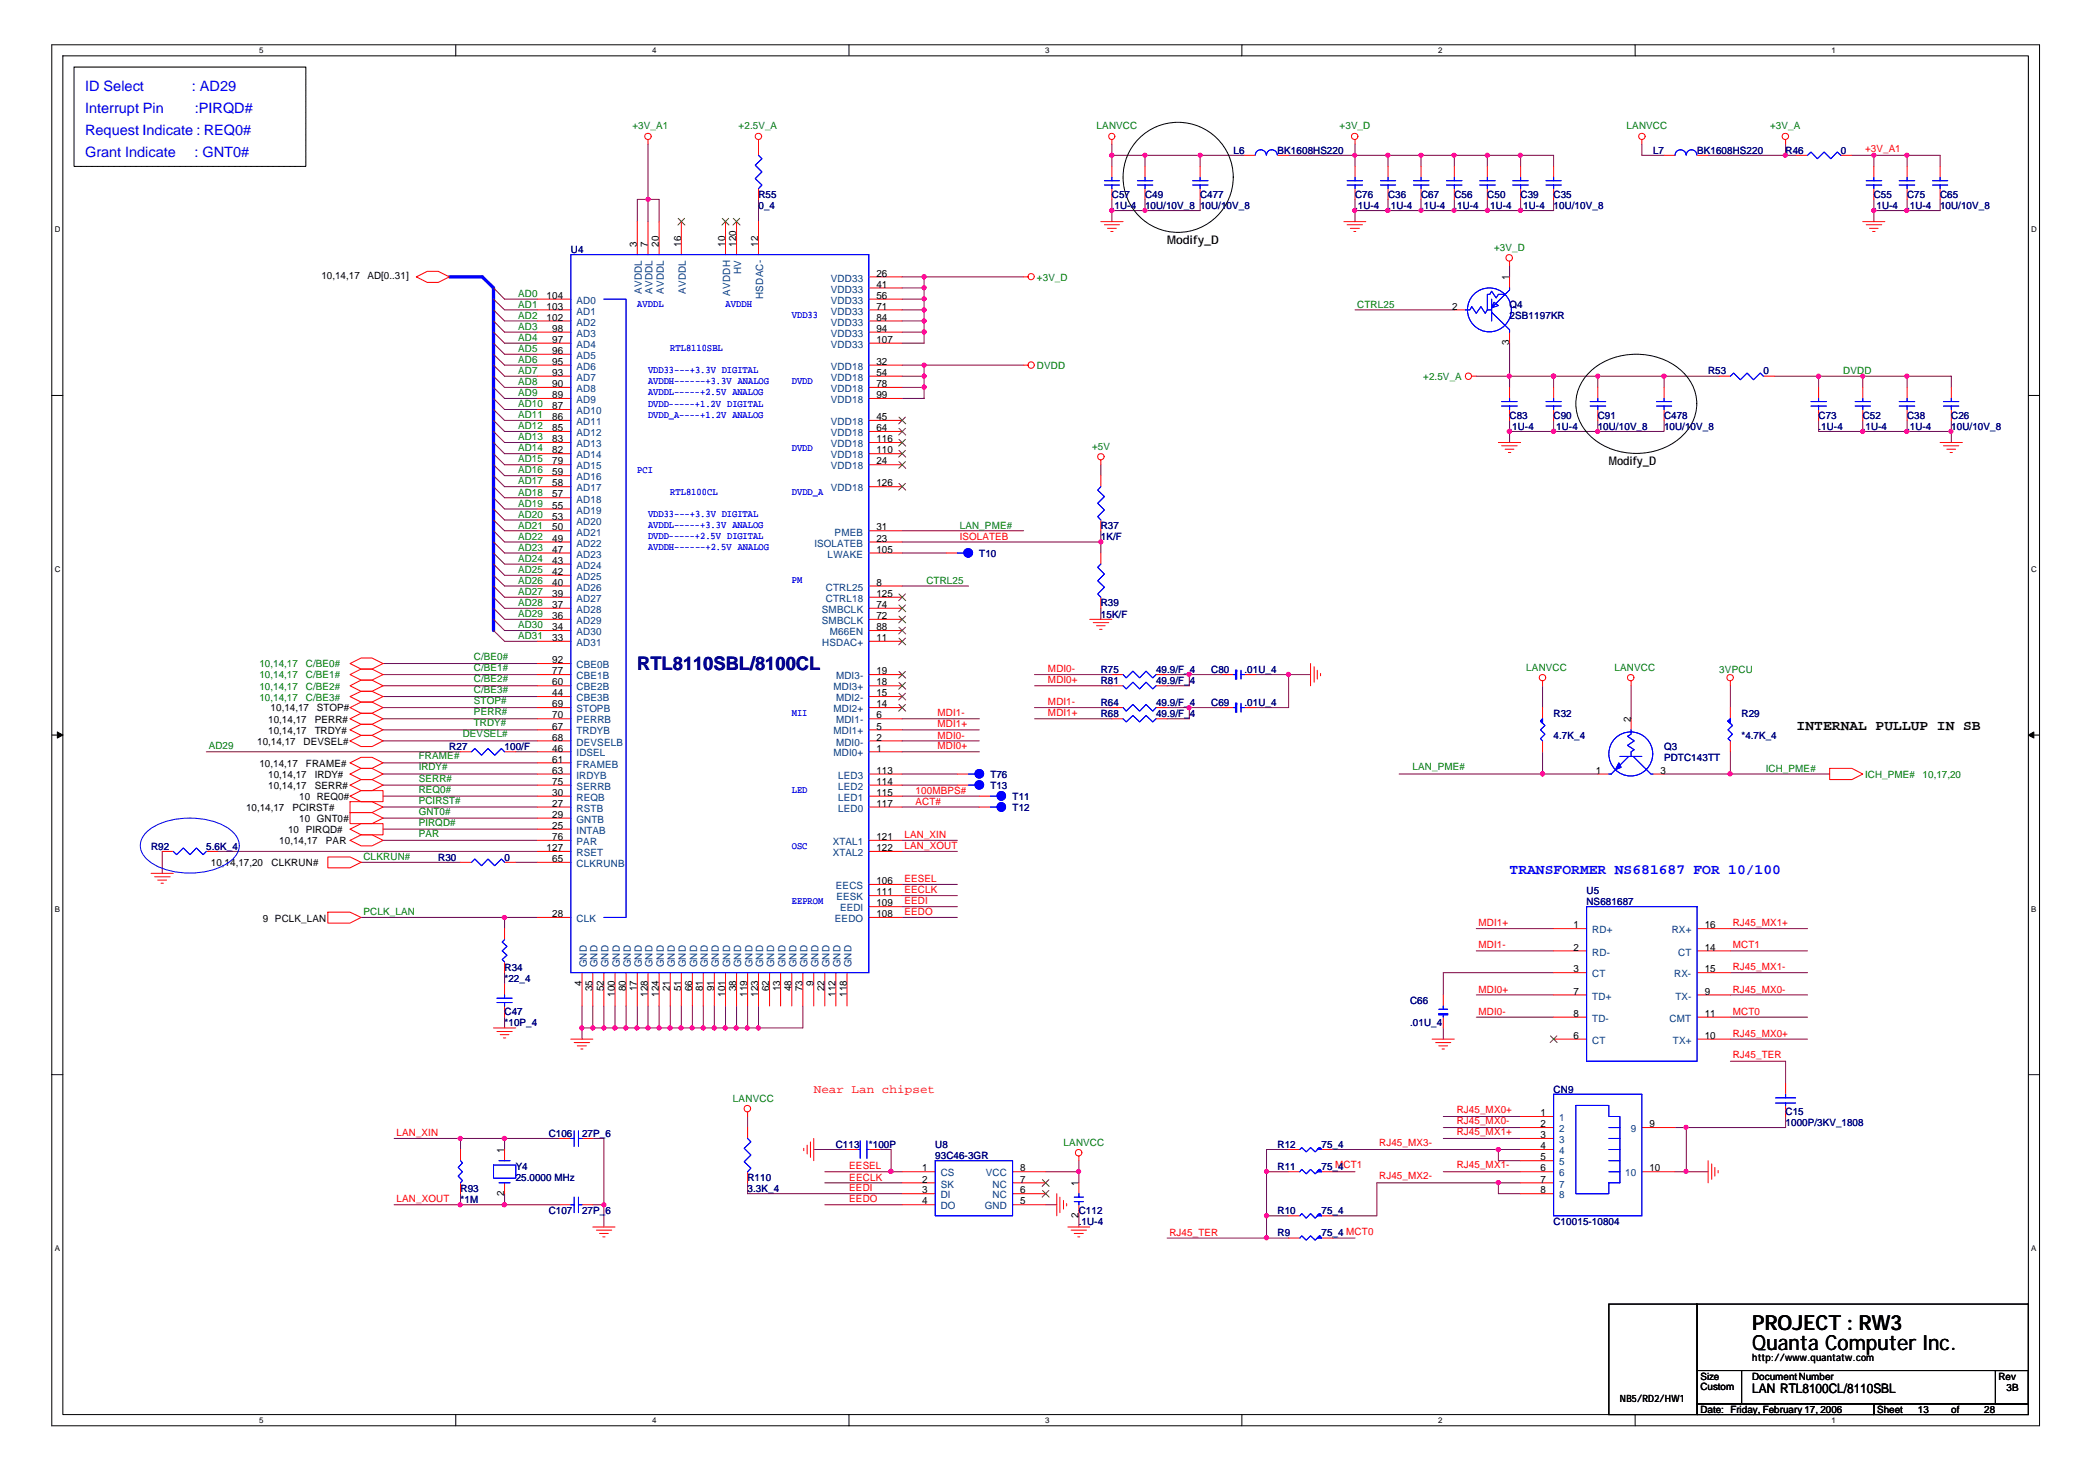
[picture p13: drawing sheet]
<svg xmlns="http://www.w3.org/2000/svg" width="297mm" height="210mm" viewBox="0 0 297 210" stroke-linecap="round" stroke-linejoin="round" font-family="sans-serif">
<defs><g id="words">
<g font-size="2.9">
<text x="248.5" y="191.3">Quanta Computer Inc.</text>
<text x="248.5" y="188.5">PROJECT : RW3</text>
</g>
<text font-size="2.6" fill="#000080" x="90.4" y="95">RTL8110SBL/8100CL</text>
<g font-size="2" fill="#00f">
<text x="12.1" y="16">Interrupt Pin</text>
<text x="12.1" y="12.9">ID Select</text>
<text x="27.2" y="12.9">: AD29</text>
<text x="27.6" y="16">:PIRQD#</text>
<text x="12.1" y="19.2">Request Indicate : REQ0#</text>
<text x="12.1" y="22.3">Grant Indicate</text>
<text x="27.6" y="22.3">: GNT0#</text>
<text x="214" y="123.9">TRANSFORMER NS681687 FOR 10/100</text>
</g>
<text font-size="2" x="254.7" y="103.5">INTERNAL PULLUP IN SB</text>
<text font-size="1.9" x="248.5" y="197.5">LAN RTL8100CL/8110SBL</text>
<g font-size="1.7">
<text x="165.5" y="34.6">Modify_D</text>
<text x="228.1" y="65.9">Modify_D</text>
</g>
<text font-size="1.7" fill="#f00" x="115.4" y="154.9">Near Lan chipset</text>
<g font-size="1.4" fill="#008000">
<text x="89.7" y="18.3">+3V_A1</text>
<text x="104.7" y="18.3">+2.5V_A</text>
<text x="155.5" y="18.3">LANVCC</text>
<text x="189.9" y="18.3">+3V_D</text>
<text x="230.6" y="18.3">LANVCC</text>
<text x="251" y="18.3">+3V_A</text>
<text x="211.8" y="35.6">+3V_D</text>
<text x="147" y="39.8">+3V_D</text>
<text x="73.4" y="43.6">AD1</text>
<text x="73.4" y="46.7">AD3</text>
<text x="73.4" y="42.1">AD0</text>
<text x="73.4" y="45.2">AD2</text>
<text x="192.4" y="43.6">CTRL25</text>
<text x="73.4" y="49.9">AD5</text>
<text x="73.4" y="51.4">AD6</text>
<text x="73.4" y="48.3">AD4</text>
<text x="73.4" y="53">AD7</text>
<text x="147" y="52.3">DVDD</text>
<text x="201.8" y="53.9">+2.5V_A</text>
<text x="261.3" y="53">DVDD</text>
<text x="73.4" y="54.6">AD8</text>
<text x="73.4" y="56.1">AD9</text>
<text x="73.4" y="59.2">AD11</text>
<text x="73.4" y="57.7">AD10</text>
<text x="73.4" y="62.4">AD13</text>
<text x="73.4" y="64">AD14</text>
<text x="73.4" y="65.5">AD15</text>
<text x="73.4" y="60.8">AD12</text>
<text x="154.8" y="63.7">+5V</text>
<text x="73.4" y="68.6">AD17</text>
<text x="73.4" y="70.2">AD18</text>
<text x="73.4" y="71.8">AD19</text>
<text x="73.4" y="67.1">AD16</text>
<text x="73.4" y="74.9">AD21</text>
<text x="73.4" y="73.4">AD20</text>
<text x="73.4" y="76.5">AD22</text>
<text x="136.1" y="74.9">LAN_PME#</text>
<text x="73.4" y="81.2">AD25</text>
<text x="73.4" y="78">AD23</text>
<text x="73.4" y="82.7">AD26</text>
<text x="73.4" y="79.6">AD24</text>
<text x="131.4" y="82.7">CTRL25</text>
<text x="73.4" y="89">AD30</text>
<text x="73.4" y="84.3">AD27</text>
<text x="73.4" y="85.9">AD28</text>
<text x="73.4" y="87.5">AD29</text>
<text x="36.8" y="94.6">10,14,17</text>
<text x="43.4" y="94.6">C/BE0#</text>
<text x="67.2" y="95.1">C/BE1#</text>
<text x="67.2" y="93.5">C/BE0#</text>
<text x="73.4" y="90.6">AD31</text>
<text x="216.4" y="95">LANVCC</text>
<text x="228.9" y="95">LANVCC</text>
<text x="243.8" y="95.4">3VPCU</text>
<text x="36.8" y="96.2">10,14,17</text>
<text x="36.8" y="99.3">10,14,17</text>
<text x="36.8" y="97.7">10,14,17</text>
<text x="43.4" y="96.2">C/BE1#</text>
<text x="43.4" y="99.3">C/BE3#</text>
<text x="43.4" y="97.7">C/BE2#</text>
<text x="67.2" y="101.4">PERR#</text>
<text x="67.2" y="98.3">C/BE3#</text>
<text x="67.2" y="96.7">C/BE2#</text>
<text x="67.2" y="99.8">STOP#</text>
<text x="29.6" y="106.2">AD29</text>
<text x="59.4" y="107.6">FRAME#</text>
<text x="65.6" y="104.5">DEVSEL#</text>
<text x="67.2" y="103">TRDY#</text>
<text x="59.4" y="112.4">REQ0#</text>
<text x="59.4" y="109.2">IRDY#</text>
<text x="59.4" y="113.9">PCIRST#</text>
<text x="59.4" y="110.8">SERR#</text>
<text x="200.3" y="109.2">LAN_PME#</text>
<text x="250.4" y="109.4">ICH_PME#</text>
<text x="264.4" y="110.2">ICH_PME#</text>
<text x="272.6" y="110.2">10,17,20</text>
<text x="59.4" y="115.5">GNT0#</text>
<text x="59.4" y="117">PIRQD#</text>
<text x="59.4" y="118.6">PAR</text>
<text x="51.5" y="121.9">CLKRUN#</text>
<text x="51.5" y="129.7">PCLK_LAN</text>
<text x="103.9" y="156.1">LANVCC</text>
<text x="150.8" y="162.4">LANVCC</text>
</g>
<g font-size="1.4" fill="#000080">
<text x="174.9" y="21.8">L6</text>
<text x="181.1" y="21.8">BK1608HS220</text>
<text x="234.4" y="21.8">L7</text>
<text x="240.6" y="21.8">BK1608HS220</text>
<text x="253.2" y="21.8">R46</text>
<text x="261" y="21.8">0</text>
<text x="107.5" y="28">R55</text>
<text x="107.5" y="29.6">0_4</text>
<text x="157.6" y="28">C57</text>
<text x="157.6" y="29.6">.1U-4</text>
<text x="162.3" y="28">C49</text>
<text x="162.3" y="29.6">10U/10V_8</text>
<text x="170.2" y="28">C477</text>
<text x="170.2" y="29.6">10U/10V_8</text>
<text x="192.1" y="28">C76</text>
<text x="192.1" y="29.6">.1U-4</text>
<text x="196.8" y="28">C36</text>
<text x="196.8" y="29.6">.1U-4</text>
<text x="201.5" y="28">C67</text>
<text x="201.5" y="29.6">.1U-4</text>
<text x="206.2" y="28">C56</text>
<text x="206.2" y="29.6">.1U-4</text>
<text x="210.9" y="28">C50</text>
<text x="210.9" y="29.6">.1U-4</text>
<text x="215.6" y="28">C39</text>
<text x="215.6" y="29.6">.1U-4</text>
<text x="220.3" y="28">C35</text>
<text x="220.3" y="29.6">10U/10V_8</text>
<text x="265.7" y="28">C55</text>
<text x="265.7" y="29.6">.1U-4</text>
<text x="270.4" y="28">C75</text>
<text x="270.4" y="29.6">.1U-4</text>
<text x="275.1" y="28">C65</text>
<text x="275.1" y="29.6">10U/10V_8</text>
<text x="80.9" y="35.9">U4</text>
<text x="214" y="43.7">Q4</text>
<text x="214" y="45.3">2SB1197KR</text>
<text x="242.2" y="53.1">R53</text>
<text x="250" y="53.1">0</text>
<text x="214" y="59.4">C83</text>
<text x="220.3" y="59.4">C90</text>
<text x="226.5" y="59.4">C91</text>
<text x="235.9" y="59.4">C478</text>
<text x="257.8" y="59.4">C73</text>
<text x="264.1" y="59.4">C52</text>
<text x="270.4" y="59.4">C38</text>
<text x="276.7" y="59.4">C26</text>
<text x="214" y="60.9">.1U-4</text>
<text x="220.3" y="60.9">.1U-4</text>
<text x="226.5" y="60.9">10U/10V_8</text>
<text x="235.9" y="60.9">10U/10V_8</text>
<text x="257.8" y="60.9">.1U-4</text>
<text x="264.1" y="60.9">.1U-4</text>
<text x="270.4" y="60.9">.1U-4</text>
<text x="276.7" y="60.9">10U/10V_8</text>
<text x="156.1" y="75">R37</text>
<text x="156.1" y="76.6">1K/F</text>
<text x="138.8" y="78.9">T10</text>
<text x="156.1" y="86">R39</text>
<text x="156.1" y="87.5">15K/F</text>
<text x="156.1" y="95.4">R75</text>
<text x="163.9" y="95.4">49.9/F_4</text>
<text x="171.7" y="95.4">C80</text>
<text x="176.5" y="95.4">.01U_4</text>
<text x="156.1" y="101.6">R68</text>
<text x="156.1" y="96.9">R81</text>
<text x="156.1" y="100.1">R64</text>
<text x="163.9" y="101.6">49.9/F_4</text>
<text x="163.9" y="96.9">49.9/F_4</text>
<text x="163.9" y="100.1">49.9/F_4</text>
<text x="171.7" y="100.1">C69</text>
<text x="176.5" y="100.1">.01U_4</text>
<text x="220.3" y="101.6">R32</text>
<text x="246.9" y="101.6">R29</text>
<text x="63.7" y="106.3">R27</text>
<text x="71.5" y="106.3">100/F</text>
<text x="220.3" y="104.8">4.7K_4</text>
<text x="235.9" y="106.3">Q3</text>
<text x="235.9" y="107.9">PDTC143TT</text>
<text x="246.9" y="104.8">*4.7K_4</text>
<text x="140.4" y="111.8">T13</text>
<text x="140.4" y="110.2">T76</text>
<text x="143.6" y="113.4">T11</text>
<text x="143.6" y="115">T12</text>
<text x="21.4" y="120.4">R92</text>
<text x="29.3" y="120.4">5.6K_4</text>
<text x="62.1" y="122">R30</text>
<text x="71.5" y="122">0</text>
<text x="225" y="126.7">U5</text>
<text x="225" y="128.2">NS681687</text>
<text x="71.5" y="137.7">R34</text>
<text x="71.5" y="139.2">*22_4</text>
<text x="71.5" y="143.9">C47</text>
<text x="199.9" y="142.3">C66</text>
<text x="71.5" y="145.5">*10P_4</text>
<text x="199.9" y="145.5">.01U_4</text>
<text x="220.3" y="154.9">CN9</text>
<text x="77.8" y="161.1">C106</text>
<text x="82.5" y="161.1">27P_6</text>
<text x="253.2" y="158">C15</text>
<text x="253.2" y="159.6">1000P/3KV_1808</text>
<text x="73.1" y="165.8">Y4</text>
<text x="73.1" y="167.4">25.0000 MHz</text>
<text x="106" y="167.4">R110</text>
<text x="118.5" y="162.7">C113</text>
<text x="123.2" y="162.7">*100P</text>
<text x="132.6" y="162.7">U8</text>
<text x="132.6" y="164.3">93C46-3GR</text>
<text x="181.1" y="165.8">R11</text>
<text x="181.1" y="162.7">R12</text>
<text x="187.4" y="165.8">75_4</text>
<text x="187.4" y="162.7">75_4</text>
<text x="65.3" y="169">R93</text>
<text x="65.3" y="170.5">*1M</text>
<text x="77.8" y="172.1">C107</text>
<text x="82.5" y="172.1">27P_6</text>
<text x="106" y="169">3.3K_4</text>
<text x="153" y="172.1">C112</text>
<text x="153" y="173.7">.1U-4</text>
<text x="181.1" y="172.1">R10</text>
<text x="187.4" y="172.1">75_4</text>
<text x="220.3" y="173.7">C10015-10804</text>
<text x="181.1" y="175.2">R9</text>
<text x="187.4" y="175.2">75_4 MCT0</text>
</g>
<g font-size="1.4" fill="#f00">
<text x="264.4" y="21.5">+3V_A1</text>
<text x="136.1" y="76.5">ISOLATEB</text>
<text x="148.6" y="95.3">MDI0-</text>
<text x="132.9" y="101.5">MDI1-</text>
<text x="148.6" y="96.9">MDI0+</text>
<text x="148.6" y="100">MDI1-</text>
<text x="148.6" y="101.5">MDI1+</text>
<text x="132.9" y="103.1">MDI1+</text>
<text x="132.9" y="104.7">MDI0-</text>
<text x="132.9" y="106.2">MDI0+</text>
<text x="129.8" y="112.5">100MBPS#</text>
<text x="128.2" y="118.8">LAN_XIN</text>
<text x="129.8" y="114">ACT#</text>
<text x="128.2" y="120.4">LAN_XOUT</text>
<text x="128.2" y="125">EESEL</text>
<text x="128.2" y="126.6">EECLK</text>
<text x="128.2" y="128.2">EEDI</text>
<text x="128.2" y="129.7">EEDO</text>
<text x="209.6" y="131.3">MDI1+</text>
<text x="245.7" y="131.3">RJ45_MX1+</text>
<text x="209.6" y="134.4">MDI1-</text>
<text x="245.7" y="137.5">RJ45_MX1-</text>
<text x="245.7" y="134.4">MCT1</text>
<text x="209.6" y="140.7">MDI0+</text>
<text x="209.6" y="143.8">MDI0-</text>
<text x="245.7" y="140.7">RJ45_MX0-</text>
<text x="245.7" y="143.8">MCT0</text>
<text x="245.7" y="149.9">RJ45_TER</text>
<text x="245.7" y="146.9">RJ45_MX0+</text>
<text x="56.2" y="161">LAN_XIN</text>
<text x="206.5" y="157.8">RJ45_MX0+</text>
<text x="206.5" y="160.9">RJ45_MX1+</text>
<text x="206.5" y="159.3">RJ45_MX0-</text>
<text x="120.4" y="165.7">EESEL</text>
<text x="120.4" y="167.3">EECLK</text>
<text x="189.3" y="165.6">MCT1</text>
<text x="195.6" y="167.2">RJ45_MX2-</text>
<text x="195.6" y="162.4">RJ45_MX3-</text>
<text x="206.5" y="165.6">RJ45_MX1-</text>
<text x="56.2" y="170.4">LAN_XOUT</text>
<text x="120.4" y="170.4">EEDO</text>
<text x="120.4" y="168.8">EEDI</text>
<text x="165.8" y="175.2">RJ45_TER</text>
</g>
<g font-size="1.4">
<text x="90.3" y="35" transform="rotate(-90 90.3 35)">3</text>
<text x="91.8" y="35" transform="rotate(-90 91.8 35)">7</text>
<text x="93.4" y="35" transform="rotate(-90 93.4 35)">20</text>
<text x="96.6" y="35" transform="rotate(-90 96.6 35)">16</text>
<text x="102.8" y="35" transform="rotate(-90 102.8 35)">10</text>
<text x="104.4" y="35" transform="rotate(-90 104.4 35)">120</text>
<text x="107.5" y="35" transform="rotate(-90 107.5 35)">12</text>
<text x="45.6" y="39.6">10,14,17</text>
<text x="52.1" y="39.6">AD[0..31]</text>
<text x="124.3" y="39.2">26</text>
<text x="124.3" y="40.8">41</text>
<text x="214" y="39.7" transform="rotate(-90 214 39.7)">1</text>
<text x="77.5" y="45.4">102</text>
<text x="77.5" y="43.9">103</text>
<text x="77.5" y="42.4">104</text>
<text x="78.3" y="47">98</text>
<text x="124.3" y="42.4">56</text>
<text x="124.3" y="43.9">71</text>
<text x="124.3" y="45.4">84</text>
<text x="124.3" y="47">94</text>
<text x="205.9" y="43.9">2</text>
<text x="78.3" y="53.3">93</text>
<text x="78.3" y="51.7">95</text>
<text x="78.3" y="50.2">96</text>
<text x="78.3" y="48.6">97</text>
<text x="124.3" y="51.7">32</text>
<text x="124.3" y="53.3">54</text>
<text x="124.3" y="48.6">107</text>
<text x="214" y="48.9" transform="rotate(-90 214 48.9)">3</text>
<text x="78.3" y="59.5">86</text>
<text x="78.3" y="58">87</text>
<text x="78.3" y="56.4">89</text>
<text x="78.3" y="54.9">90</text>
<text x="124.3" y="59.5">45</text>
<text x="124.3" y="54.9">78</text>
<text x="124.3" y="56.4">99</text>
<text x="78.3" y="65.8">79</text>
<text x="78.3" y="64.3">82</text>
<text x="78.3" y="62.7">83</text>
<text x="78.3" y="61.1">85</text>
<text x="124.3" y="61.1">64</text>
<text x="124.3" y="64.3">110</text>
<text x="124.3" y="62.7">116</text>
<text x="124.3" y="65.8">24</text>
<text x="78.3" y="70.5">57</text>
<text x="78.3" y="68.9">58</text>
<text x="78.3" y="67.4">59</text>
<text x="124.3" y="68.9">126</text>
<text x="78.3" y="76.8">49</text>
<text x="78.3" y="75.2">50</text>
<text x="78.3" y="73.7">53</text>
<text x="78.3" y="72.1">55</text>
<text x="124.3" y="75.2">31</text>
<text x="124.3" y="76.8">23</text>
<text x="78.3" y="83">40</text>
<text x="78.3" y="81.5">42</text>
<text x="78.3" y="79.9">43</text>
<text x="78.3" y="78.3">47</text>
<text x="124.3" y="78.3">105</text>
<text x="124.3" y="83">8</text>
<text x="78.3" y="89.3">34</text>
<text x="78.3" y="87.7">36</text>
<text x="78.3" y="86.2">37</text>
<text x="78.3" y="84.6">39</text>
<text x="124.3" y="89.3">88</text>
<text x="124.3" y="87.7">72</text>
<text x="124.3" y="86.2">74</text>
<text x="124.3" y="84.6">125</text>
<text x="78.3" y="90.8">33</text>
<text x="78.3" y="95.6">77</text>
<text x="78.3" y="94">92</text>
<text x="124.3" y="95.6">19</text>
<text x="124.3" y="90.8">11</text>
<text x="38.4" y="100.8">10,14,17</text>
<text x="44.9" y="100.8">STOP#</text>
<text x="78.3" y="98.7">44</text>
<text x="78.3" y="97.2">60</text>
<text x="78.3" y="100.2">69</text>
<text x="78.3" y="101.8">70</text>
<text x="124.3" y="101.8">6</text>
<text x="124.3" y="98.7">15</text>
<text x="124.3" y="100.2">14</text>
<text x="124.3" y="97.2">18</text>
<text x="36.5" y="105.6">10,14,17</text>
<text x="38" y="102.4">10,14,17</text>
<text x="38" y="104">10,14,17</text>
<text x="43" y="105.6">DEVSEL#</text>
<text x="44.6" y="102.4">PERR#</text>
<text x="44.6" y="104">TRDY#</text>
<text x="78.3" y="106.5">46</text>
<text x="78.3" y="103.4">67</text>
<text x="78.3" y="105">68</text>
<text x="124.3" y="105">2</text>
<text x="124.3" y="106.5">1</text>
<text x="124.3" y="103.4">5</text>
<text x="231.2" y="102.4" transform="rotate(-90 231.2 102.4)">2</text>
<text x="36.8" y="108.7">10,14,17</text>
<text x="38" y="111.8">10,14,17</text>
<text x="38" y="110.2">10,14,17</text>
<text x="42.4" y="113.4">10 REQ0#</text>
<text x="43.4" y="108.7">FRAME#</text>
<text x="44.6" y="111.8">SERR#</text>
<text x="44.6" y="110.2">IRDY#</text>
<text x="78.3" y="112.8">30</text>
<text x="78.3" y="108.1">61</text>
<text x="78.3" y="109.7">63</text>
<text x="78.3" y="111.2">75</text>
<text x="124.3" y="111.2">114</text>
<text x="124.3" y="112.8">115</text>
<text x="124.3" y="109.7">113</text>
<text x="226.2" y="109.7">1</text>
<text x="235.4" y="109.7">3</text>
<text x="34.9" y="115">10,14,17</text>
<text x="39.6" y="119.6">10,14,17</text>
<text x="40.8" y="118.1">10 PIRQD#</text>
<text x="41.5" y="115">PCIRST#</text>
<text x="42.4" y="116.5">10 GNT0#</text>
<text x="46.2" y="119.6">PAR</text>
<text x="78.3" y="117.5">25</text>
<text x="78.3" y="114.3">27</text>
<text x="78.3" y="115.9">29</text>
<text x="78.3" y="119.1">76</text>
<text x="124.3" y="119.1">121</text>
<text x="124.3" y="114.3">117</text>
<text x="29.9" y="122.8">10,14,17,20</text>
<text x="38.5" y="122.8">CLKRUN#</text>
<text x="77.5" y="120.6">127</text>
<text x="78.3" y="122.2">65</text>
<text x="124.3" y="125.3">106</text>
<text x="124.3" y="120.6">122</text>
<text x="37.3" y="130.6">9 PCLK_LAN</text>
<text x="78.3" y="130">28</text>
<text x="124.3" y="128.5">109</text>
<text x="124.3" y="130">108</text>
<text x="124.3" y="126.9">111</text>
<text x="223.1" y="131.6">1</text>
<text x="241.7" y="131.6">16</text>
<text x="223.1" y="134.7">2</text>
<text x="223.1" y="137.8">3</text>
<text x="241.7" y="134.7">14</text>
<text x="241.7" y="137.8">15</text>
<text x="82.5" y="139.7" transform="rotate(-90 82.5 139.7)">4</text>
<text x="84" y="140.5" transform="rotate(-90 84 140.5)">35</text>
<text x="85.6" y="140.5" transform="rotate(-90 85.6 140.5)">52</text>
<text x="87.2" y="141.3" transform="rotate(-90 87.2 141.3)">100</text>
<text x="88.7" y="140.5" transform="rotate(-90 88.7 140.5)">80</text>
<text x="90.3" y="140.5" transform="rotate(-90 90.3 140.5)">17</text>
<text x="91.8" y="141.3" transform="rotate(-90 91.8 141.3)">128</text>
<text x="93.4" y="141.3" transform="rotate(-90 93.4 141.3)">124</text>
<text x="95" y="140.5" transform="rotate(-90 95 140.5)">21</text>
<text x="96.6" y="140.5" transform="rotate(-90 96.6 140.5)">51</text>
<text x="98.1" y="140.5" transform="rotate(-90 98.1 140.5)">66</text>
<text x="99.7" y="140.5" transform="rotate(-90 99.7 140.5)">81</text>
<text x="101.2" y="140.5" transform="rotate(-90 101.2 140.5)">91</text>
<text x="102.8" y="141.3" transform="rotate(-90 102.8 141.3)">101</text>
<text x="104.4" y="140.5" transform="rotate(-90 104.4 140.5)">38</text>
<text x="106" y="141.3" transform="rotate(-90 106 141.3)">119</text>
<text x="107.5" y="141.3" transform="rotate(-90 107.5 141.3)">123</text>
<text x="109.1" y="140.5" transform="rotate(-90 109.1 140.5)">62</text>
<text x="110.6" y="140.5" transform="rotate(-90 110.6 140.5)">13</text>
<text x="112.2" y="140.5" transform="rotate(-90 112.2 140.5)">48</text>
<text x="113.8" y="140.5" transform="rotate(-90 113.8 140.5)">73</text>
<text x="115.3" y="139.7" transform="rotate(-90 115.3 139.7)">9</text>
<text x="116.9" y="140.5" transform="rotate(-90 116.9 140.5)">22</text>
<text x="118.5" y="141.3" transform="rotate(-90 118.5 141.3)">112</text>
<text x="120.1" y="141.3" transform="rotate(-90 120.1 141.3)">118</text>
<text x="223.1" y="141">7</text>
<text x="241.7" y="141">9</text>
<text x="223.1" y="144.1">8</text>
<text x="223.1" y="147.2">6</text>
<text x="241.7" y="147.2">10</text>
<text x="241.7" y="144.1">11</text>
<text x="218.4" y="158.2">1</text>
<text x="218.4" y="159.8">2</text>
<text x="218.4" y="161.3">3</text>
<text x="233.9" y="159.8">9</text>
<text x="71.5" y="163.4" transform="rotate(-90 71.5 163.4)">1</text>
<text x="130.7" y="166">1</text>
<text x="130.7" y="167.6">2</text>
<text x="144.6" y="166">8</text>
<text x="144.6" y="167.6">7</text>
<text x="218.4" y="167.6">7</text>
<text x="218.4" y="164.5">5</text>
<text x="218.4" y="166">6</text>
<text x="218.4" y="162.9">4</text>
<text x="233.9" y="166">10</text>
<text x="71.5" y="169.5" transform="rotate(-90 71.5 169.5)">2</text>
<text x="130.7" y="169.1">3</text>
<text x="130.7" y="170.7">4</text>
<text x="144.6" y="170.7">5</text>
<text x="144.6" y="169.1">6</text>
<text x="152.9" y="172.6" transform="rotate(-90 152.9 172.6)">2</text>
<text x="152.9" y="168.1" transform="rotate(-90 152.9 168.1)">1</text>
<text x="218.4" y="169.1">8</text>
<text x="241.1" y="195.6">Size</text>
<text x="241.1" y="197">Custom</text>
<text x="248.5" y="195.6">Document Number</text>
<text x="248.5" y="193">http://www.quantatw.com</text>
<text x="283.4" y="195.6">Rev</text>
<text x="284.5" y="197.1">3B</text>
<text x="229.7" y="198.8">NB5/RD2/HW1</text>
<text x="241.1" y="200.3">Date: Friday, February 17, 2006</text>
<text x="266.2" y="200.3">Sheet</text>
<text x="271.9" y="200.3">13</text>
<text x="276.7" y="200.3">of</text>
<text x="281.3" y="200.3">28</text>
</g>
<g font-size="1.4" fill="#004080">
<text x="91" y="41.6" transform="rotate(-90 91 41.6)">AVDDL</text>
<text x="92.5" y="41.6" transform="rotate(-90 92.5 41.6)">AVDDL</text>
<text x="94.1" y="41.6" transform="rotate(-90 94.1 41.6)">AVDDL</text>
<text x="97.3" y="41.6" transform="rotate(-90 97.3 41.6)">AVDDL</text>
<text x="103.5" y="41.9" transform="rotate(-90 103.5 41.9)">AVDDH</text>
<text x="105.1" y="38.9" transform="rotate(-90 105.1 38.9)">HV</text>
<text x="117.8" y="39.9">VDD33</text>
<text x="117.8" y="41.5">VDD33</text>
<text x="81.7" y="47.7">AD3</text>
<text x="81.7" y="46.2">AD2</text>
<text x="81.7" y="44.6">AD1</text>
<text x="81.7" y="43.1">AD0</text>
<text x="108.2" y="42.4" transform="rotate(-90 108.2 42.4)">HSDAC-</text>
<text x="117.8" y="43.1">VDD33</text>
<text x="117.8" y="44.6">VDD33</text>
<text x="117.8" y="46.2">VDD33</text>
<text x="117.8" y="47.7">VDD33</text>
<text x="81.7" y="54">AD7</text>
<text x="81.7" y="52.4">AD6</text>
<text x="81.7" y="50.9">AD5</text>
<text x="81.7" y="49.3">AD4</text>
<text x="117.8" y="52.4">VDD18</text>
<text x="117.8" y="54">VDD18</text>
<text x="117.8" y="49.3">VDD33</text>
<text x="81.7" y="58.7">AD10</text>
<text x="81.7" y="57.1">AD9</text>
<text x="81.7" y="55.6">AD8</text>
<text x="117.8" y="55.6">VDD18</text>
<text x="117.8" y="57.1">VDD18</text>
<text x="81.7" y="65">AD14</text>
<text x="81.7" y="63.4">AD13</text>
<text x="81.7" y="61.8">AD12</text>
<text x="81.7" y="60.2">AD11</text>
<text x="117.8" y="60.2">VDD18</text>
<text x="117.8" y="61.8">VDD18</text>
<text x="117.8" y="65">VDD18</text>
<text x="117.8" y="63.4">VDD18</text>
<text x="81.7" y="71.2">AD18</text>
<text x="81.7" y="69.6">AD17</text>
<text x="81.7" y="68.1">AD16</text>
<text x="81.7" y="66.5">AD15</text>
<text x="117.8" y="69.6">VDD18</text>
<text x="117.8" y="66.5">VDD18</text>
<text x="81.7" y="77.5">AD22</text>
<text x="81.7" y="75.9">AD21</text>
<text x="81.7" y="74.4">AD20</text>
<text x="81.7" y="72.8">AD19</text>
<text x="115.5" y="77.5">ISOLATEB</text>
<text x="118.3" y="75.9">PMEB</text>
<text x="81.7" y="83.7">AD26</text>
<text x="81.7" y="82.2">AD25</text>
<text x="81.7" y="80.6">AD24</text>
<text x="81.7" y="79">AD23</text>
<text x="117.1" y="83.7">CTRL25</text>
<text x="117.3" y="79">LWAKE</text>
<text x="81.7" y="88.5">AD29</text>
<text x="81.7" y="86.9">AD28</text>
<text x="81.7" y="85.3">AD27</text>
<text x="116.5" y="88.5">SMBCLK</text>
<text x="116.5" y="86.9">SMBCLK</text>
<text x="117.1" y="85.3">CTRL18</text>
<text x="81.7" y="91.5">AD31</text>
<text x="81.7" y="90">AD30</text>
<text x="81.7" y="94.7">CBE0B</text>
<text x="116.6" y="91.5">HSDAC+</text>
<text x="117.6" y="90">M66EN</text>
<text x="81.7" y="99.4">CBE3B</text>
<text x="81.7" y="97.9">CBE2B</text>
<text x="81.7" y="101">STOPB</text>
<text x="81.7" y="96.3">CBE1B</text>
<text x="118.2" y="101">MDI2+</text>
<text x="118.2" y="97.9">MDI3+</text>
<text x="118.6" y="99.4">MDI2-</text>
<text x="118.6" y="96.3">MDI3-</text>
<text x="81.7" y="107.2">IDSEL</text>
<text x="81.7" y="104.1">TRDYB</text>
<text x="81.7" y="105.7">DEVSELB</text>
<text x="81.7" y="102.5">PERRB</text>
<text x="118.2" y="107.2">MDI0+</text>
<text x="118.2" y="104.1">MDI1+</text>
<text x="118.6" y="105.7">MDI0-</text>
<text x="118.6" y="102.5">MDI1-</text>
<text x="81.7" y="113.5">REQB</text>
<text x="81.7" y="108.8">FRAMEB</text>
<text x="81.7" y="110.4">IRDYB</text>
<text x="81.7" y="111.9">SERRB</text>
<text x="118.8" y="111.9">LED2</text>
<text x="118.8" y="113.5">LED1</text>
<text x="118.8" y="110.4">LED3</text>
<text x="81.7" y="118.2">INTAB</text>
<text x="81.7" y="115">RSTB</text>
<text x="81.7" y="116.6">GNTB</text>
<text x="81.7" y="119.8">PAR</text>
<text x="118.1" y="119.8">XTAL1</text>
<text x="118.8" y="115">LED0</text>
<text x="81.7" y="122.9">CLKRUNB</text>
<text x="81.7" y="121.3">RSET</text>
<text x="118.1" y="121.3">XTAL2</text>
<text x="81.7" y="130.7">CLK</text>
<text x="118.4" y="130.7">EEDO</text>
<text x="118.5" y="126">EECS</text>
<text x="118.6" y="127.6">EESK</text>
<text x="119.1" y="129.2">EEDI</text>
<text x="83.2" y="137.1" transform="rotate(-90 83.2 137.1)">GND</text>
<text x="84.7" y="137.1" transform="rotate(-90 84.7 137.1)">GND</text>
<text x="86.3" y="137.1" transform="rotate(-90 86.3 137.1)">GND</text>
<text x="87.9" y="137.1" transform="rotate(-90 87.9 137.1)">GND</text>
<text x="89.4" y="137.1" transform="rotate(-90 89.4 137.1)">GND</text>
<text x="91" y="137.1" transform="rotate(-90 91 137.1)">GND</text>
<text x="92.5" y="137.1" transform="rotate(-90 92.5 137.1)">GND</text>
<text x="94.1" y="137.1" transform="rotate(-90 94.1 137.1)">GND</text>
<text x="95.7" y="137.1" transform="rotate(-90 95.7 137.1)">GND</text>
<text x="97.3" y="137.1" transform="rotate(-90 97.3 137.1)">GND</text>
<text x="98.8" y="137.1" transform="rotate(-90 98.8 137.1)">GND</text>
<text x="100.4" y="137.1" transform="rotate(-90 100.4 137.1)">GND</text>
<text x="101.9" y="137.1" transform="rotate(-90 101.9 137.1)">GND</text>
<text x="103.5" y="137.1" transform="rotate(-90 103.5 137.1)">GND</text>
<text x="105.1" y="137.1" transform="rotate(-90 105.1 137.1)">GND</text>
<text x="106.7" y="137.1" transform="rotate(-90 106.7 137.1)">GND</text>
<text x="108.2" y="137.1" transform="rotate(-90 108.2 137.1)">GND</text>
<text x="109.8" y="137.1" transform="rotate(-90 109.8 137.1)">GND</text>
<text x="111.4" y="137.1" transform="rotate(-90 111.4 137.1)">GND</text>
<text x="112.9" y="137.1" transform="rotate(-90 112.9 137.1)">GND</text>
<text x="114.5" y="137.1" transform="rotate(-90 114.5 137.1)">GND</text>
<text x="116" y="137.1" transform="rotate(-90 116 137.1)">GND</text>
<text x="117.6" y="137.1" transform="rotate(-90 117.6 137.1)">GND</text>
<text x="119.2" y="137.1" transform="rotate(-90 119.2 137.1)">GND</text>
<text x="120.8" y="137.1" transform="rotate(-90 120.8 137.1)">GND</text>
<text x="225.8" y="132.3">RD+</text>
<text x="225.8" y="135.4">RD-</text>
<text x="237" y="132.3">RX+</text>
<text x="237.9" y="135.4">CT</text>
<text x="225.8" y="138.5">CT</text>
<text x="225.8" y="141.7">TD+</text>
<text x="237.4" y="138.5">RX-</text>
<text x="237.6" y="141.7">TX-</text>
<text x="225.8" y="144.8">TD-</text>
<text x="225.8" y="147.9">CT</text>
<text x="236.7" y="144.8">CMT</text>
<text x="237.2" y="147.9">TX+</text>
<text x="221.1" y="158.9">1</text>
<text x="221.1" y="160.5">2</text>
<text x="231.2" y="160.5">9</text>
<text x="133.4" y="166.7">CS</text>
<text x="139.8" y="166.7">VCC</text>
<text x="221.1" y="165.2">5</text>
<text x="221.1" y="166.7">6</text>
<text x="221.1" y="162">3</text>
<text x="221.1" y="163.6">4</text>
<text x="230.4" y="166.7">10</text>
<text x="133.4" y="168.3">SK</text>
<text x="133.4" y="169.8">DI</text>
<text x="133.4" y="171.4">DO</text>
<text x="139.6" y="171.4">GND</text>
<text x="140.7" y="169.8">NC</text>
<text x="140.7" y="168.3">NC</text>
<text x="221.1" y="168.3">7</text>
<text x="221.1" y="169.8">8</text>
</g>
<g font-size="1.4" fill="#00f">
<text x="90.4" y="43.5">AVDDL</text>
<text x="102.9" y="43.5">AVDDH</text>
<text x="112.3" y="45.1">VDD33</text>
<text x="91.9" y="52.9">VDD33---+3.3V DIGITAL</text>
<text x="95" y="49.8">RTL8110SBL</text>
<text x="91.9" y="54.5">AVDDH------+3.3V ANALOG</text>
<text x="91.9" y="56">AVDDL-----+2.5V ANALOG</text>
<text x="91.9" y="57.6">DVDD-----+1.2V DIGITAL</text>
<text x="91.9" y="59.2">DVDD_A----+1.2V ANALOG</text>
<text x="112.3" y="54.5">DVDD</text>
<text x="112.3" y="63.9">DVDD</text>
<text x="90.4" y="67">PCI</text>
<text x="95" y="70.1">RTL8100CL</text>
<text x="112.3" y="70.1">DVDD_A</text>
<text x="91.9" y="73.3">VDD33---+3.3V DIGITAL</text>
<text x="91.9" y="74.9">AVDDL-----+3.3V ANALOG</text>
<text x="91.9" y="76.4">DVDD-----+2.5V DIGITAL</text>
<text x="91.9" y="78">AVDDH------+2.5V ANALOG</text>
<text x="112.3" y="82.7">PM</text>
<text x="112.3" y="101.5">MII</text>
<text x="112.3" y="112.4">LED</text>
<text x="112.3" y="120.3">OSC</text>
<text x="112.3" y="128.1">EEPROM</text>
</g>
<g font-size="1.1">
<text x="36.7" y="7.5">5</text>
<text x="92.5" y="7.5">4</text>
<text x="148.2" y="7.5">3</text>
<text x="203.9" y="7.5">2</text>
<text x="259.7" y="7.5">1</text>
<text x="7.8" y="32.9">D</text>
<text x="288" y="32.9">D</text>
<text x="7.8" y="81.1">C</text>
<text x="288" y="81.1">C</text>
<text x="7.8" y="129.2">B</text>
<text x="288" y="129.2">B</text>
<text x="7.8" y="177.3">A</text>
<text x="288" y="177.3">A</text>
<text x="36.7" y="201.6">5</text>
<text x="92.5" y="201.6">4</text>
<text x="148.2" y="201.6">3</text>
<text x="203.9" y="201.6">2</text>
<text x="259.7" y="201.6">1</text>
</g>
</g></defs>
<g fill="none" stroke="#000" stroke-width=".14">
<path d="M7.3 6.3h281.9v195.8h-281.9zM8.9 7.9h278.7v192.6h-278.7zM10.5 9.5h32.9v14.1h-32.9zM64.6 6.3v1.6M120.4 6.3v1.6M176.1 6.3v1.6M231.8 6.3v1.6M7.3 56h1.6M225.2 52.9a9.8 9.8 0 0 1 13.6 0 6.1 6.1 0 0 1-.7 9.3 9.9 9.9 0 0 1-12.9-.7 6.1 6.1 0 0 1 0-8.6zM287.6 56h1.6M7.3 104.2h1.6M287.6 104.2h1.6"/>
<path d="M7.3 152.3h1.6M287.6 152.3h1.6M228.1 184.8h12.5v15.7h-12.5zM240.6 184.8h47v9.4h-47zM240.6 194.2h6.3v4.8h-6.3zM240.6 199h25.1v1.5h-25.1zM246.9 194.2h40.7v4.8h-4.7v-4.8h4.7v4.8h-40.7zM265.7 199h21.9v1.5h-21.9zM64.6 200.5v1.6M120.4 200.5v1.6M176.1 200.5v1.6M231.8 200.5v1.6"/>
<circle cx="167" cy="25.1" r="7.8"/>
</g>
<g fill="#000" stroke="#000" stroke-width=".14">
<path d="M8.1 103.7l.8 .5-.8 .4z" fill-rule="evenodd"/>
<path d="M287.6 104.2l.8-.5v.9z" fill-rule="evenodd"/>
</g>
<g fill="none" stroke="#800040" stroke-width=".14">
<path d="M90.4 31.4v-3.1h3v3.1M91.9 20.4v11M107.5 28.3v3.1M127.9 39.2h17.2M131 39.2v9.4h-3.1M157.6 22h12.6M157.6 20.4v3.2M157.6 28.3v3.1M162.3 22v1.6M162.3 28.3v1.5M170.2 28.3v1.5h-12.6M176.5 22h-6.3v1.6"/>
<path d="M182.7 22h37.6v1.6M192.1 20.4v3.2M192.1 28.3v3.1M192.1 29.8h9.4M196.8 22v1.6M196.8 28.3v1.5M201.5 22v1.6M201.5 28.3v1.5M206.2 28.3v1.5h-4.7M206.2 22v1.6M210.9 22v1.6M210.9 28.3v1.5"/>
<path d="M214 37.7v1.5M215.6 22v1.6M215.6 28.3v1.5M220.3 28.3v1.5h-14.1M232.8 20.4v1.6h3.1M242.2 22h12.5M253.2 20.4v1.6M262.6 22h12.5v1.6M265.7 22v1.6M265.7 28.3v3.1M270.4 22v1.6M270.4 28.3v1.5"/>
<path d="M275.1 28.3v1.5h-9.4M70 48.6l1.5 1.6h4.7M70 53.3l1.5 1.6h4.7M70 54.9l1.5 1.6h4.7M70 42.4l1.5 1.5h4.7M70 58l1.5 1.6h4.7M70 56.5l1.5 1.5h4.7M70 50.2l1.5 1.6h4.7M70 47.1l1.5 1.5h4.7M70 45.5l1.5 1.6h4.7M70 51.8l1.5 1.5h4.7M70 40.8l1.5 1.6h4.7"/>
<path d="M70 43.9l1.5 1.6h4.7M70 59.6l1.5 1.6h4.7M127.9 54.9h3.1v1.6h-3.1M127.9 43.9h3.1M127.9 51.8h17.2M127.9 47.1h3.1M127.9 53.3h3.1M127.9 42.4h3.1M127.9 45.5h3.1M127.9 40.8h3.1M131 51.8v3.1M192.1 43.9h14.1"/>
<path d="M209.3 53.3h26.6M214 48.6v6.3M214 59.6v3.1M220.3 53.3v1.6M220.3 59.6v1.6M226.5 53.3v1.6M226.5 59.6v1.6M235.9 59.6v1.6h-9.4M243.8 53.3h-7.9v1.6M251.6 53.3h25.1v1.6M257.8 59.6v1.6h18.9M257.8 53.3v1.6"/>
<path d="M264.1 53.3v1.6M264.1 59.6v1.6M270.4 53.3v1.6M270.4 59.6v1.6M276.7 59.6v3.1M70 73.7l1.5 1.5h4.7M70 61.2l1.5 1.5h4.7M70 79.9l1.5 1.6h4.7M70 72.1l1.5 1.6h4.7M70 67.4l1.5 1.6h4.7M70 75.2l1.5 1.6h4.7M70 62.7l1.5 1.6h4.7"/>
<path d="M70 76.8l1.5 1.6h4.7M70 69l1.5 1.5h4.7M70 70.5l1.5 1.6h4.7M70 65.9l1.5 1.5h4.7M70 64.3l1.5 1.6h4.7M70 78.4l1.5 1.5h4.7M127.9 75.2h17.2M127.9 76.8h28.2M127.9 78.4h6.3M156.1 65.9v1.5M156.1 75.2v3.2M214 61.2h12.5"/>
<path d="M54.3 98.7h21.9M54.3 95.6h21.9M54.3 97.2h21.9M54.3 94h21.9M70 81.5l1.5 1.6h4.7M70 87.8l1.5 1.6h4.7M70 83.1l1.5 1.5h4.7M70 89.4l1.5 1.5h4.7M70 84.6l1.5 1.6h4.7M70 86.2l1.5 1.6h4.7M127.9 83.1h9.4M146.7 95.6h10.9"/>
<path d="M146.7 97.2h10.9M156.1 86.2v1.6M165.5 95.6h7.8M168.6 95.6v1.6h-3.1M178 95.6h7.8M182.7 95.6v4.7h-4.7M218.7 97.2v3.1M231.3 97.2v4.7M245.3 97.2v3.1M29.2 106.6h36.1M54.3 116h21.9M54.3 101.9h21.9"/>
<path d="M54.3 112.8h21.9M54.3 103.4h21.9M54.3 105h21.9M54.3 117.5h21.9M54.3 119.1h21.9M54.3 109.7h21.9M54.3 108.1h21.9M54.3 114.4h21.9M54.3 111.3h21.9M54.3 100.3h21.9M73.1 106.6h3.1M127.9 101.9h11"/>
<path d="M127.9 112.8h11M127.9 103.4h11M127.9 105h11M127.9 119.1h7.8M127.9 106.6h11M127.9 109.7h7.8M127.9 114.4h11M127.9 111.3h7.8M146.7 101.9h10.9M146.7 100.3h10.9M165.5 100.3h7.8M168.6 100.3v1.6h-3.1"/>
<path d="M198.4 109.7h28.1M218.7 106.6v3.1M235.9 109.7h23.5M245.3 106.6v3.1M23 120.7v3.1M30.8 120.7h45.4M51.2 130h25M51.2 122.2h14.1M71.5 130v1.6M71.5 137.9v1.5M73.1 122.2h3.1M127.9 130h7.8"/>
<path d="M127.9 120.7h7.8M127.9 125.3h7.8M127.9 126.9h7.8M127.9 128.5h7.8M209.3 131.6h11M209.3 134.8h11M220.3 137.9h-15.7v3.1M245.3 131.6h11M245.3 134.8h11M245.3 137.9h11M71.5 144.2v1.5M82.5 142.6v4.7"/>
<path d="M84 142.6v3.1M85.6 142.6v3.1M87.2 142.6v3.1M88.8 142.6v3.1M90.4 142.6v3.1M91.9 142.6v3.1M93.4 142.6v3.1M95 142.6v3.1M96.6 142.6v3.1M98.2 142.6v3.1M99.7 142.6v3.1M101.3 142.6v3.1"/>
<path d="M102.9 142.6v3.1M104.4 142.6v3.1M106 142.6v3.1M106 158.2v1.6M107.5 142.6v3.1M113.8 142.6v3.1h-31.3M204.6 145.7v1.6M204.6 158.2h11M204.6 159.8h11M209.3 141h11M209.3 144.2h11M239.1 159.8v6.3"/>
<path d="M245.3 150.4h7.9v3.1M245.3 147.3h11M245.3 141h11M245.3 144.2h11M253.2 158.2v1.6h-15.7M55.9 170.8h23.5M55.9 161.4h23.5M65.3 161.4v1.5M65.3 169.2v1.6M71.5 161.4v1.5M71.5 169.2v1.6M84 170.8h1.6"/>
<path d="M84 161.4h1.6v12.5M106 167.6v1.6h21.9M115.4 162.9h4.7M116.9 170.8h11M116.9 166.1h11M116.9 167.6h11M124.8 162.9h1.5v3.2M148.2 170.8h1.6M148.2 166.1h4.8M153 164.5v3.1M153 172.3v1.6M165.5 175.5h17.2"/>
<path d="M179.6 166.1h3.1M179.6 172.3h3.1M182.7 162.9h-3.1v12.6M189 162.9h26.6M189 166.1h3.1M189 175.5h3.1M204.6 166.1h11M204.6 161.4h11M212.4 167.6v1.6h3.2M212.4 162.9v1.6h3.2M215.6 167.6h-20.4v4.7h-6.2M237.5 166.1h4.7"/>
</g>
<g fill="#f0f" stroke="#f0f" stroke-width=".14">
<circle cx="253.1" cy="22" r=".29"/>
<circle cx="71.5" cy="130" r=".31"/>
<circle cx="131" cy="51.7" r=".29"/>
<circle cx="131" cy="53.3" r=".29"/>
<circle cx="131" cy="54.9" r=".3"/>
<circle cx="126.3" cy="166" r=".31"/>
<circle cx="152.9" cy="166" r=".29"/>
<circle cx="156.1" cy="76.8" r=".29"/>
<circle cx="91.9" cy="28.3" r=".29"/>
<circle cx="220.3" cy="53.3" r=".31"/>
<circle cx="270.4" cy="53.3" r=".3"/>
<circle cx="264.1" cy="53.3" r=".29"/>
<circle cx="257.8" cy="53.3" r=".3"/>
<circle cx="226.5" cy="53.3" r=".29"/>
<circle cx="235.9" cy="53.3" r=".31"/>
<circle cx="214" cy="53.3" r=".3"/>
<circle cx="170.2" cy="22" r=".29"/>
<circle cx="157.6" cy="22" r=".3"/>
<circle cx="162.3" cy="22" r=".28"/>
<circle cx="131" cy="40.8" r=".29"/>
<circle cx="131" cy="42.3" r=".29"/>
<circle cx="131" cy="39.2" r=".31"/>
<circle cx="131" cy="47" r=".3"/>
<circle cx="131" cy="45.5" r=".29"/>
<circle cx="131" cy="43.9" r=".29"/>
<circle cx="215.6" cy="22" r=".29"/>
<circle cx="192.1" cy="22" r=".28"/>
<circle cx="196.8" cy="22" r=".3"/>
<circle cx="201.5" cy="22" r=".29"/>
<circle cx="206.2" cy="22" r=".29"/>
<circle cx="210.9" cy="22" r=".29"/>
<circle cx="168.6" cy="100.3" r=".29"/>
<circle cx="168.6" cy="95.6" r=".29"/>
<circle cx="71.5" cy="170.7" r=".31"/>
<circle cx="65.2" cy="161.3" r=".29"/>
<circle cx="71.5" cy="161.3" r=".31"/>
<circle cx="65.2" cy="170.7" r=".29"/>
<circle cx="206.2" cy="29.8" r=".29"/>
<circle cx="210.9" cy="29.8" r=".29"/>
<circle cx="276.6" cy="61.1" r=".29"/>
<circle cx="102.8" cy="145.7" r=".3"/>
<circle cx="270.4" cy="61.1" r=".3"/>
<circle cx="182.7" cy="95.6" r=".29"/>
<circle cx="220.3" cy="61.1" r=".31"/>
<circle cx="85.6" cy="145.7" r=".29"/>
<circle cx="264.1" cy="61.1" r=".29"/>
<circle cx="95" cy="145.7" r=".3"/>
<circle cx="101.3" cy="145.7" r=".3"/>
<circle cx="96.6" cy="145.7" r=".3"/>
<circle cx="98.1" cy="145.7" r=".29"/>
<circle cx="157.6" cy="29.8" r=".3"/>
<circle cx="201.5" cy="29.8" r=".29"/>
<circle cx="106" cy="145.7" r=".29"/>
<circle cx="87.2" cy="145.7" r=".31"/>
<circle cx="93.5" cy="145.7" r=".29"/>
<circle cx="226.5" cy="61.1" r=".29"/>
<circle cx="107.5" cy="145.7" r=".29"/>
<circle cx="88.7" cy="145.7" r=".29"/>
<circle cx="91.9" cy="145.7" r=".3"/>
<circle cx="192.1" cy="29.8" r=".28"/>
<circle cx="196.8" cy="29.8" r=".3"/>
<circle cx="82.5" cy="145.7" r=".29"/>
<circle cx="99.7" cy="145.7" r=".3"/>
<circle cx="85.6" cy="170.7" r=".29"/>
<circle cx="104.4" cy="145.7" r=".3"/>
<circle cx="214" cy="61.1" r=".3"/>
<circle cx="215.6" cy="29.8" r=".29"/>
<circle cx="84.1" cy="145.7" r=".3"/>
<circle cx="90.3" cy="145.7" r=".29"/>
<circle cx="218.7" cy="109.7" r=".3"/>
<circle cx="245.3" cy="109.7" r=".3"/>
<circle cx="212.4" cy="167.6" r=".3"/>
<circle cx="212.4" cy="162.9" r=".3"/>
<circle cx="179.6" cy="166" r=".29"/>
<circle cx="179.6" cy="172.3" r=".29"/>
<circle cx="179.6" cy="175.4" r=".28"/>
<circle cx="239" cy="166" r=".29"/>
<circle cx="239" cy="159.8" r=".28"/>
<circle cx="270.4" cy="22" r=".29"/>
<circle cx="265.7" cy="22" r=".29"/>
<circle cx="270.4" cy="29.8" r=".29"/>
<circle cx="265.7" cy="29.8" r=".29"/>
<circle cx="162.3" cy="29.8" r=".28"/>
</g>
<path d="M63.7 39.2h4.7l1.6 1.6v48.6" fill="none" stroke="#00f" stroke-width=".47"/>
<g fill="none" stroke="#f00" stroke-width=".14">
<path d="M91.9 19.8v.6M107.5 19.8v2.2M157.6 19.8v.6M192.1 19.8v.6M232.8 19.8v.6M253.2 19.8v.6M59 39.2l1.6-.7h1.5l1.6 .7-1.6 .8h-1.5zM90.4 31.4v4.7M91.9 31.4v4.7M93.4 31.4v4.7M96.6 31.4v4.7M102.9 31.4v4.7"/>
<path d="M104.4 31.4v4.7M107.5 26.7v1.6M107.5 31.4v4.7M123.2 39.2h4.7M145.1 39.2h.7M156.1 31.4h3.1M156.6 31.9h2.1M157 32.4h1.3M157.5 32.8h.3M157.6 23.6v1.5M157.6 26.7v1.6M162.3 23.6v1.5"/>
<path d="M162.3 26.7v1.6M170.2 23.6v1.5M170.2 26.7v1.6M176.5 22h1.5M181.1 22h1.6M190.5 31.4h3.2M191 31.9h2.2M191.4 32.4h1.3M192 32.8h.2M192.1 23.6v1.5M192.1 26.7v1.6M196.8 23.6v1.5"/>
<path d="M196.8 26.7v1.6M201.5 23.6v1.5M201.5 26.7v1.6M206.2 23.6v1.5M206.2 26.7v1.6M210.9 23.6v1.5M210.9 26.7v1.6M214 37v.7M214 39.2v1.6M215.6 23.6v1.5M215.6 26.7v1.6M220.3 23.6v1.5"/>
<path d="M220.3 26.7v1.6M235.9 22h1.6M240.6 22h1.6M254.7 22h1.6M261 22h1.6M264.1 31.4h3.1M264.6 31.9h2.2M265.1 32.4h1.2M265.5 32.8h.4M265.7 23.6v1.5M265.7 26.7v1.6M270.4 23.6v1.5"/>
<path d="M270.4 26.7v1.6M275.1 23.6v1.5M275.1 26.7v1.6M76.2 51.8h4.7M76.2 53.3h4.7M76.2 43.9h4.7M76.2 59.6h4.7M76.2 42.4h4.7M76.2 54.9h4.7M76.2 45.5h4.7M76.2 58h4.7M76.2 56.5h4.7"/>
<path d="M76.2 47.1h4.7M76.2 50.2h4.7M76.2 48.6h4.7M123.2 51.8h4.7M123.2 53.3h4.7M123.2 43.9h4.7M123.2 40.8h4.7M123.2 59.6h4.7M123.2 42.4h4.7M123.2 54.9h4.7M123.2 45.5h4.7M123.2 56.5h4.7"/>
<path d="M123.2 47.1h4.7M123.2 48.6h4.7M145.1 51.8h.7M206.2 43.9h1.6M208.7 53.3h.6M214 47.1v1.5M214 54.9v1.6M214 58v1.6M220.3 54.9v1.6M220.3 58v1.6M226.5 54.9v1.6M226.5 58v1.6"/>
<path d="M235.9 54.9v1.6M235.9 58v1.6M243.8 53.3h1.5M250 53.3h1.6M257.8 54.9v1.6M257.8 58v1.6M264.1 54.9v1.6M264.1 58v1.6M270.4 54.9v1.6M270.4 58v1.6M276.7 54.9v1.6M276.7 58v1.6"/>
<path d="M76.2 62.7h4.7M76.2 76.8h4.7M76.2 75.2h4.7M76.2 79.9h4.7M76.2 78.4h4.7M76.2 73.7h4.7M76.2 72.1h4.7M76.2 70.5h4.7M76.2 69h4.7M76.2 67.4h4.7M76.2 61.2h4.7M76.2 65.9h4.7"/>
<path d="M76.2 64.3h4.7M123.2 62.7h4.7M123.2 76.8h4.7M123.2 75.2h4.7M123.2 78.4h4.7M123.2 69h4.7M123.2 61.2h4.7M123.2 65.9h4.7M123.2 64.3h4.7M134.2 78.4h1.5M156.1 65.2v.7M156.1 67.4v1.6"/>
<path d="M156.1 73.7v1.5M156.1 78.4v1.5M212.4 62.7h3.2M212.9 63.2h2.2M213.4 63.7h1.2M213.9 64.1h.3M275.1 62.7h3.1M275.5 63.2h2.2M276 63.7h1.3M276.5 64.1h.3M49.6 95.6l1.6-.8h1.5l1.6 .8-1.6 .8h-1.5zM49.6 98.7l1.6-.7h1.5l1.6 .7-1.6 .8h-1.5z"/>
<path d="M49.6 94l1.6-.7h1.5l1.6 .7-1.6 .8h-1.5zM49.6 97.2l1.6-.8h1.5l1.6 .8-1.6 .8h-1.5zM76.2 87.8h4.7M76.2 83.1h4.7M76.2 90.9h4.7M76.2 98.7h4.7M76.2 97.2h4.7M76.2 95.6h4.7M76.2 89.4h4.7M76.2 86.2h4.7M76.2 84.6h4.7M76.2 81.5h4.7"/>
<path d="M76.2 94h4.7M123.2 87.8h4.7M123.2 83.1h4.7M123.2 90.9h4.7M123.2 98.7h4.7M123.2 97.2h4.7M123.2 95.6h4.7M123.2 89.4h4.7M123.2 86.2h4.7M123.2 84.6h4.7M154.5 87.8h3.1M155 88.2h2.2"/>
<path d="M155.5 88.7h1.2M155.9 89.2h.3M156.1 84.6v1.6M157.6 97.2h1.6M157.6 95.6h1.6M163.9 97.2h1.6M163.9 95.6h1.6M173.3 95.6h1.6M176.5 95.6h1.5M185.8 94v3.2M186.3 94.5v2.2M186.8 95v1.2"/>
<path d="M187.2 95.4v.4M218.7 96.5v.7M231.3 96.5v.7M245.3 96.5v.7M49.6 101.9l1.6-.8h1.5l1.6 .8-1.6 .8h-1.5zM49.6 111.3l1.6-.8h1.5l1.6 .8-1.6 .8h-1.5zM49.6 105l1.6-.8h1.5l1.6 .8-1.6 .8h-1.5zM49.6 117.5l1.6-.8h3.1v1.6h-3.1zM49.6 103.4l1.6-.7h1.5l1.6 .7-1.6 .8h-1.5zM49.6 115.2h3.1l1.6 .8-1.6 .7h-3.1zM49.6 112.8l1.6-.7h3.1v1.5h-3.1zM49.6 100.3l1.6-.8h1.5l1.6 .8-1.6 .8h-1.5z"/>
<path d="M49.6 108.1l1.6-.8h1.5l1.6 .8-1.6 .8h-1.5zM49.6 113.6h3.1l1.6 .8-1.6 .8h-3.1zM49.6 109.7l1.6-.8h1.5l1.6 .8-1.6 .8h-1.5zM49.6 119.1l1.6-.8h1.5l1.6 .8-1.6 .8h-1.5zM65.3 106.6h1.6M71.5 106.6h1.6M76.2 114.4h4.7M76.2 106.6h4.7M76.2 105h4.7M76.2 103.4h4.7M76.2 101.9h4.7M76.2 100.3h4.7"/>
<path d="M76.2 117.5h4.7M76.2 116h4.7M76.2 112.8h4.7M76.2 108.1h4.7M76.2 109.7h4.7M76.2 111.3h4.7M76.2 119.1h4.7M123.2 114.4h4.7M123.2 106.6h4.7M123.2 105h4.7M123.2 103.4h4.7M123.2 101.9h4.7"/>
<path d="M123.2 100.3h4.7M123.2 112.8h4.7M123.2 109.7h4.7M123.2 111.3h4.7M123.2 119.1h4.7M135.7 109.7h1.6M135.7 111.3h1.6M138.9 114.4h1.5M138.9 112.8h1.5M157.6 101.9h1.6M157.6 100.3h1.6M163.9 101.9h1.6"/>
<path d="M163.9 100.3h1.6M173.3 100.3h1.6M176.5 100.3h1.5M218.7 100.3v1.6M218.7 105v1.6M226.5 109.7h1.6M231.3 101.9v1.5M234.4 109.7h1.5M245.3 100.3v1.6M245.3 105v1.6M259.4 108.9h3.2l1.5 .8-1.5 .8h-3.2zM21.4 123.8h3.2"/>
<path d="M21.9 124.3h2.2M22.4 124.7h1.2M22.8 125.2h.4M23 120.7h1.6M29.2 120.7h1.6M46.5 129.3h3.1l1.6 .7-1.6 .8h-3.1zM46.5 121.5h3.1l1.6 .7-1.6 .8h-3.1zM65.3 122.2h1.6M71.5 122.2h1.6M71.5 131.6v1.6M71.5 136.3v1.6M71.5 139.4v1.6"/>
<path d="M76.2 130h4.7M76.2 122.2h4.7M76.2 120.7h4.7M82.5 137.9v4.7M84 137.9v4.7M85.6 137.9v4.7M87.2 137.9v4.7M88.8 137.9v4.7M90.4 137.9v4.7M91.9 137.9v4.7M93.4 137.9v4.7M95 137.9v4.7"/>
<path d="M96.6 137.9v4.7M98.2 137.9v4.7M99.7 137.9v4.7M101.3 137.9v4.7M102.9 137.9v4.7M104.4 137.9v4.7M106 137.9v4.7M107.5 137.9v4.7M109.1 137.9v4.7M110.7 137.9v4.7M112.3 137.9v4.7M113.8 137.9v4.7"/>
<path d="M115.4 137.9v4.7M116.9 137.9v4.7M118.5 137.9v4.7M120.1 137.9v4.7M123.2 130h4.7M123.2 125.3h4.7M123.2 128.5h4.7M123.2 126.9h4.7M123.2 120.7h4.7M220.3 131.6h4.7M220.3 134.8h4.7M220.3 137.9h4.7"/>
<path d="M240.6 131.6h4.7M240.6 134.8h4.7M240.6 137.9h4.7M70 145.7h3.1M70.5 146.2h2.1M70.9 146.6h1.3M71.4 147.1h.3M71.5 142.6v1.6M80.9 147.3h3.1M81.4 147.8h2.2M81.8 148.2h1.3M82.4 148.7h.3"/>
<path d="M106 157.6v.6M106 159.8v1.6M203 147.3h3.2M203.6 147.8h2.1M204 148.2h1.2M204.5 148.7h.3M204.6 141v1.6M204.6 144.2v1.5M215.6 158.2h4.7M215.6 159.8h4.7M220.3 147.3h4.7M220.3 144.2h4.7"/>
<path d="M220.3 141h4.7M232.8 159.8h4.7M240.6 147.3h4.7M240.6 144.2h4.7M240.6 141h4.7M253.2 153.5v1.6M253.2 156.7v1.5M65.3 162.9v1.6M65.3 167.6v1.6M71.5 162.9v1.6M71.5 167.6v1.6M79.4 170.8h1.5"/>
<path d="M79.4 161.4h1.5M82.5 170.8h1.5M82.5 161.4h1.5M84 173.9h3.2M84.6 174.3h2.1M85 174.8h1.3M85.5 175.3h.3M106 166.1v1.5M114 162.8v.3M114.4 162.3v1.3M114.9 161.8v2.2M115.4 161.4v3.1"/>
<path d="M120.1 162.9h1.6M123.2 162.9h1.6M127.9 170.8h4.7M127.9 166.1h4.7M127.9 167.6h4.7M127.9 169.2h4.7M143.6 170.8h4.6M143.6 166.1h4.6M143.6 167.6h4.6M143.6 169.2h4.6M149.8 169.2v3.1M150.3 169.7v2.2"/>
<path d="M150.8 170.1v1.3M151.2 170.6v.3M151.4 173.9h3.1M151.9 174.3h2.1M152.3 174.8h1.3M152.8 175.3h.3M153 163.9v.6M153 167.6v1.6M153 170.8v1.5M182.7 172.3h1.6M182.7 175.5h1.6M182.7 166.1h1.6"/>
<path d="M182.7 162.9h1.6M187.4 172.3h1.6M187.4 175.5h1.6M187.4 166.1h1.6M187.4 162.9h1.6M215.6 166.1h4.7M215.6 167.6h4.7M215.6 169.2h4.7M215.6 164.5h4.7M215.6 161.4h4.7M215.6 162.9h4.7M232.8 166.1h4.7"/>
<path d="M242.2 164.5v3.1M242.7 165v2.2M243.1 165.5v1.2M243.6 165.9v.3"/>
<circle cx="91.9" cy="19.3" r=".45"/>
<circle cx="107.5" cy="19.3" r=".45"/>
<circle cx="157.6" cy="19.3" r=".44"/>
<circle cx="192.1" cy="19.3" r=".45"/>
<circle cx="232.8" cy="19.3" r=".45"/>
<circle cx="253.1" cy="19.3" r=".46"/>
<circle cx="146.2" cy="39.2" r=".44"/>
<circle cx="214" cy="36.5" r=".46"/>
<circle cx="146.2" cy="51.7" r=".45"/>
<circle cx="208.2" cy="53.3" r=".45"/>
<circle cx="156.1" cy="64.7" r=".46"/>
<circle cx="218.7" cy="96" r=".45"/>
<circle cx="231.2" cy="96" r=".45"/>
<circle cx="245.3" cy="96" r=".46"/>
<circle cx="106" cy="157.1" r=".46"/>
<circle cx="152.9" cy="163.4" r=".46"/>
</g>
<g fill="none" stroke="#00f" stroke-width=".14">
<path d="M80.9 36.1h42.3v101.8h-42.3zM107.5 22l.5 .5-.9 .9 .9 1-.9 .9 .9 .9-.5 .5M156.6 26.2h2.1M156.6 25.6h2.1M157.6 25.1v.5M157.6 26.2v.5M161.3 26.2h2.1M161.3 25.6h2.1M162.3 25.1v.5M162.3 26.2v.5M169.1 26.2h2.2M169.1 25.6h2.2"/>
<path d="M170.2 25.1v.5M170.2 26.2v.5M178 22a.77 .77 0 0 1 .8-.8 .77 .77 0 0 1 .7 .8M179.6 22a.76 .76 0 0 1 .7-.8 .76 .76 0 0 1 .8 .8M191 26.2h2.2M191 25.6h2.2M192.1 25.1v.5M192.1 26.2v.5M195.7 26.2h2.2M195.7 25.6h2.2M196.8 25.1v.5M196.8 26.2v.5"/>
<path d="M200.4 26.2h2.2M200.4 25.6h2.2M201.5 25.1v.5M201.5 26.2v.5M205.1 26.2h2.2M205.1 25.6h2.2M206.2 25.1v.5M206.2 26.2v.5M209.8 26.2h2.2M209.8 25.6h2.2M210.9 25.1v.5M210.9 26.2v.5"/>
<path d="M214.5 26.2h2.2M214.5 25.6h2.2M215.6 25.1v.5M215.6 26.2v.5M219.2 26.2h2.2M219.2 25.6h2.2M220.3 25.1v.5M220.3 26.2v.5M237.5 22a.77 .77 0 0 1 .8-.8 .77 .77 0 0 1 .8 .8M239.1 22a.74 .74 0 0 1 .7-.8 .74 .74 0 0 1 .8 .8M256.3 22l.5-.5 .9 1 .9-1 1 1 .9-1 .5 .5M264.6 26.2h2.2"/>
<path d="M264.6 25.6h2.2M265.7 25.1v.5M265.7 26.2v.5M269.3 26.2h2.2M269.3 25.6h2.2M270.4 25.1v.5M270.4 26.2v.5M274 26.2h2.2M274 25.6h2.2M275.1 25.1v.5M275.1 26.2v.5M85.6 42.4h3.2v87.6h-3.2"/>
<path d="M207.8 43.9h.6l.3-.4 .6 .9 .7-.9 .6 .9 .3-.5h.6M211.5 44.3l2.5 2.4v.4M211.5 42.4v3.1M211.8 42.8l.6 .5-.9 .3zM212.9 57.6h2.2M212.9 56.9h2.2M213.4 41.7h-1l-.3 .5-.6-.9-.3 .4h-.3v2.2M213.4 41.7l-1.9 1.9M214 40.8v.3l-.6 .6M214 56.5v.4M214 57.6v.4M219.2 57.6h2.2"/>
<path d="M219.2 56.9h2.2M220.3 56.5v.4M220.3 57.6v.4M225.5 57.6h2.2M225.5 56.9h2.2M226.5 56.5v.4M226.5 57.6v.4M234.9 57.6h2.1M234.9 56.9h2.1M235.9 56.5v.4M235.9 57.6v.4M245.3 53.3l.5-.4 1 .9 .9-.9 .9 .9 1-.9 .4 .4"/>
<path d="M256.8 57.6h2.2M256.8 56.9h2.2M257.8 56.5v.4M257.8 57.6v.4M263 57.6h2.2M263 56.9h2.2M264.1 56.5v.4M264.1 57.6v.4M269.3 57.6h2.2M269.3 56.9h2.2M270.4 56.5v.4M270.4 57.6v.4"/>
<path d="M275.5 57.6h2.2M275.5 56.9h2.2M276.7 56.5v.4M276.7 57.6v.4M135.7 78.4h.9M156.1 79.9l-.5 .5 1 1-1 .9 1 .9-1 1 .5 .4M156.1 69l-.5 .5 1 .9-1 .9 1 1-1 .9 .5 .5M159.2 97.2l.5 .4 .9-.9 1 .9 .9-.9 .9 .9 .5-.4M159.2 95.6l.5 .5 .9-1 1 1 .9-1 .9 1 .5-.5M174.9 95.6h.3M176 95.6h.5M176 95v1.2"/>
<path d="M176 99.7v1.2M20.7 118.1a9.4 9.4 0 0 1 7.3-2.1 8.1 8.1 0 0 1 5.1 2.1 2.54 2.54 0 0 1-.5 4 10.8 10.8 0 0 1-11.4 0 2.58 2.58 0 0 1-.5-4zM66.9 106.6l.4-.5 1 .9 .9-.9 .9 .9 1-.9 .4 .5M137.3 109.7h.9M137.3 111.3h.9M140.4 114.4h1M140.4 112.8h1M159.2 101.9l.5 .4 .9-.9 1 .9 .9-.9 .9 .9 .5-.4M159.2 100.3l.5 .5 .9-1 1 1 .9-1 .9 1 .5-.5M174.9 100.3h.3M176 100.3h.5M218.7 101.9l-.3 .3 .7 .6-.7 .6 .7 .7-.7 .6 .3 .3"/>
<path d="M229.1 109.1l-.7 .6h-.3M229.7 107.2h3.1M230.9 107.2l-1.2 1.3M231.3 103.4v.7l-.5 .3 .9 .6-.9 .6 .9 .7-.4 .3v.6M231.6 107.2l2.5 2.5h.3M245.3 101.9l-.3 .3 .6 .6-.6 .6 .6 .7-.6 .6 .3 .3M24.6 120.7l.4 .4 1-.9 .9 .9 1-.9 .9 .9 .4-.4M66.9 122.2l.4-.4 1 .9 .9-.9 .9 .9 1-.9 .4 .4M71.5 133.2l-.3 .3 .7 .6-.7 .7 .7 .6-.7 .6 .3 .3M225 128.5h15.6v21.9h-15.6zM70.5 142.1h2.1M70.5 141.5h2.1"/>
<path d="M71.5 141v.5M71.5 142.1v.5M204 143h1.2M204.6 142.6v.4M204.6 143.8v.4M220.3 155.1h12.5v17.2h-12.5zM223.4 156.7h4.7v1.5h1.6v9.4h-1.6v1.6h-4.7zM228.1 159.8h1.6M251.8 155.6h2.8M251.8 156.3h2.8M253.2 155.1v.5M253.2 156.3v.4"/>
<path d="M65.3 164.5l.3 .3-.6 .7 .6 .6-.6 .6 .6 .6-.3 .3M70 165.1h3.1v1.9h-3.1zM70.8 164.5h1.5M70.8 167.6h1.5M80.9 170.8h.5M80.9 161.4h.5M81.4 160.3v2.2M81.4 169.7v2.2M82 160.3v2.2M82 169.7v2.2M82 170.8h.5M82 161.4h.5"/>
<path d="M106 161.4l.5 .4-1 1 1 .9-1 1 1 .9-.5 .5M121.7 162.9h.3M122 161.7v2.5M122.9 162.9h.3M122.9 161.7v2.5M132.6 164.5h11v7.8h-11zM152.3 169.7h1.3M152.3 170.3h1.3M153 169.2v.5M153 170.3v.5M184.3 172.3l.3-.3 .6 .7 .6-.7 .7 .7 .6-.7 .3 .3M184.3 175.5l.3-.3 .6 .6 .6-.6 .7 .6 .6-.6 .3 .3"/>
<path d="M184.3 166.1l.3-.4 .6 .7 .6-.7 .7 .7 .6-.7 .3 .4M184.3 162.9l.3-.3 .6 .7 .6-.7 .7 .7 .6-.7 .3 .3M228.1 164.5h1.6M228.1 161.4h1.6M228.1 162.9h1.6M228.1 166.1h1.6"/>
<circle cx="211.2" cy="43.9" r="3.1"/>
<circle cx="231.2" cy="106.9" r="3.1"/>
</g>
<g fill="#00f" stroke="#00f" stroke-width=".14">
<path d="M186.8 172.3l.3-.3 .3 .3h-.6l.3-.3z" fill-rule="evenodd"/>
<path d="M186.8 172.3l.3-.3 .3 .3h-.6l.3-.3z" fill-rule="evenodd"/>
<path d="M245 102.2l.3-.3v.6z" fill-rule="evenodd"/>
<path d="M245 102.2l.3-.3v.6z" fill-rule="evenodd"/>
<path d="M175.2 95v1.2h.1v-1.2z" fill-rule="evenodd"/>
<path d="M175.2 95v1.2h.1v-1.2z" fill-rule="evenodd"/>
<path d="M186.8 175.5l.3-.3 .3 .3h-.6l.3-.3z" fill-rule="evenodd"/>
<path d="M186.8 175.5l.3-.3 .3 .3h-.6l.3-.3z" fill-rule="evenodd"/>
<path d="M229.5 108.1l.3 .7-.7 .3z" fill-rule="evenodd"/>
<path d="M229.5 108.1l.3 .7-.7 .3z" fill-rule="evenodd"/>
<path d="M218.7 101.9v.6l-.3-.3 .3 .3-.3-.3z" fill-rule="evenodd"/>
<path d="M218.7 101.9v.6l-.3-.3 .3 .3-.3-.3z" fill-rule="evenodd"/>
<path d="M175.2 99.7v1.2h.1v-1.2z" fill-rule="evenodd"/>
<path d="M175.2 99.7v1.2h.1v-1.2z" fill-rule="evenodd"/>
<path d="M186.8 166.1l.3-.4 .3 .4h-.6l.3-.4z" fill-rule="evenodd"/>
<path d="M186.8 166.1l.3-.4 .3 .4h-.6l.3-.4z" fill-rule="evenodd"/>
<path d="M204 143.7v.1h1.2v-.1z" fill-rule="evenodd"/>
<path d="M204 143.7v.1h1.2v-.1z" fill-rule="evenodd"/>
<path d="M186.8 162.9l.3-.3 .3 .3h-.6l.3-.3z" fill-rule="evenodd"/>
<path d="M186.8 162.9l.3-.3 .3 .3h-.6l.3-.3z" fill-rule="evenodd"/>
<circle cx="142" cy="114.4" r=".61"/>
<circle cx="138.9" cy="111.3" r=".61"/>
<circle cx="137.3" cy="78.4" r=".62"/>
<circle cx="138.9" cy="109.7" r=".61"/>
<circle cx="142" cy="112.8" r=".61"/>
</g>
<g fill="none" stroke="#804000" stroke-width=".14">
<path d="M96.2 30.9l.9 1M97.1 30.9l-1 1M102.4 30.9l1 1M103.3 30.9l-.9 1M104 30.9l.9 1M104.9 30.9l-1 1M127.5 59.1l.9 1M128.4 59.1l-1 1M127.5 60.7l.9 1M127.5 63.8l.9 1M127.5 62.3l.9 .9M127.5 68.5l.9 1"/>
<path d="M127.5 65.4l.9 1M128.4 60.7l-1 1M128.4 63.8l-1 1M128.4 62.3l-1 .9M128.4 68.5l-1 1M128.4 65.4l-1 1M127.5 90.4l.9 1M127.5 99.8l.9 1M127.5 98.3l.9 .9M127.5 96.7l.9 1M127.5 95.2l.9 .9M127.5 87.3l.9 1"/>
<path d="M127.5 88.9l.9 1M127.5 85.7l.9 1M127.5 84.2l.9 .9M128.4 90.4l-1 1M128.4 99.8l-1 1M128.4 98.3l-1 .9M128.4 96.7l-1 1M128.4 95.2l-1 .9M128.4 87.3l-1 1M128.4 88.9l-1 1M128.4 85.7l-1 1M128.4 84.2l-1 .9"/>
<path d="M219.8 146.8l1 1M220.7 146.8l-.9 1M147.8 168.7l1 1M147.8 167.2l1 .9M148.7 168.7l-.9 1M148.7 167.2l-.9 .9"/>
</g>
<use href="#words"/>
</svg>
